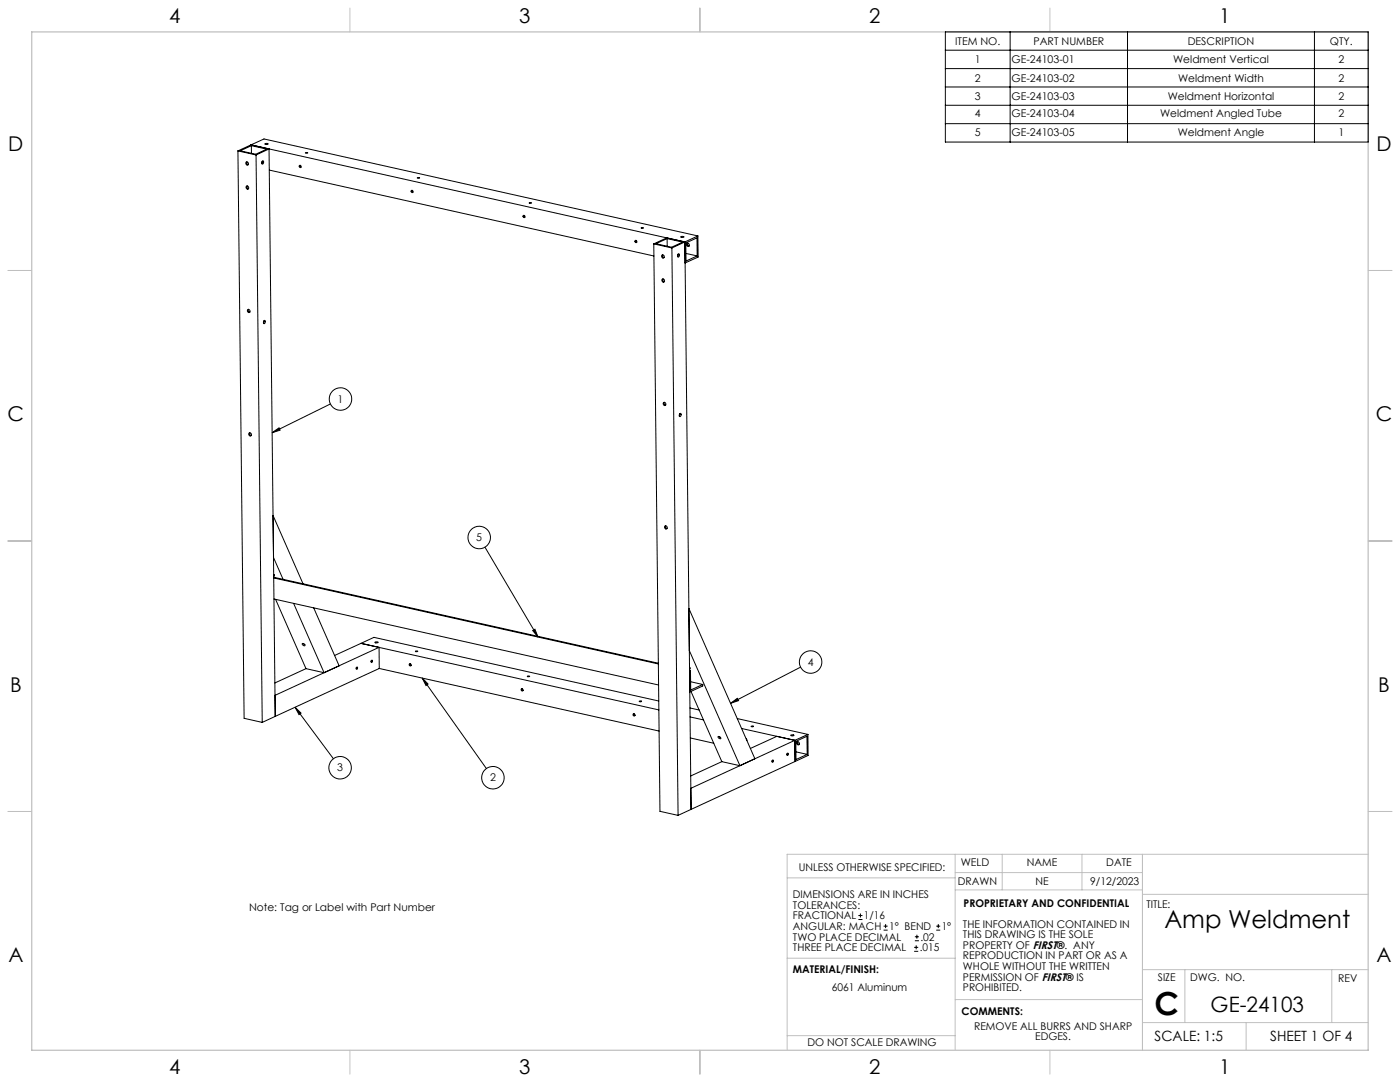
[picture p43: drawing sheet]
<svg xmlns="http://www.w3.org/2000/svg" width="559mm" height="432mm" viewBox="0 0 559 432" stroke-linecap="round" stroke-linejoin="round" font-family="sans-serif">
<defs><g id="words">
<text font-size="12.7" x="460.9" y="405.2">C</text>
<text font-size="9.9" x="464.7" y="370.2">Amp Weldment</text>
<text font-size="8.5" x="483.2" y="404">GE-24103</text>
<g font-size="8.1">
<text x="67.6" y="9.3">4</text>
<text x="207.3" y="9.3">3</text>
<text x="347" y="9.3">2</text>
<text x="486.7" y="9.3">1</text>
<text x="3.3" y="60.1">D</text>
<text x="549.4" y="60.1">D</text>
<text x="3" y="168">C</text>
<text x="549.1" y="168">C</text>
<text x="4" y="276">B</text>
<text x="550.1" y="276">B</text>
<text x="3.3" y="383.9">A</text>
<text x="549.4" y="383.9">A</text>
<text x="67.6" y="428.4">4</text>
<text x="207.3" y="428.4">3</text>
<text x="347" y="428.4">2</text>
<text x="486.7" y="428.4">1</text>
</g>
<g font-size="5.6">
<text x="460.9" y="415.2">SCALE: 1:5</text>
<text x="507" y="415.2">SHEET 1 OF 4</text>
</g>
<g font-size="4.2">
<text x="381.2" y="17.9">ITEM NO.</text>
<text x="412.5" y="17.9">PART NUMBER</text>
<text x="474.1" y="17.9">DESCRIPTION</text>
<text x="530.8" y="17.9">QTY.</text>
<text x="389.1" y="25.2">1</text>
<text x="403.7" y="25.2">GE-24103-01</text>
<text x="468.3" y="25.2">Weldment Vertical</text>
<text x="534.2" y="25.2">2</text>
<text x="389.1" y="32.5">2</text>
<text x="403.7" y="32.5">GE-24103-02</text>
<text x="470.2" y="32.5">Weldment Width</text>
<text x="534.2" y="32.5">2</text>
<text x="389.1" y="39.9">3</text>
<text x="403.7" y="39.9">GE-24103-03</text>
<text x="466.1" y="39.9">Weldment Horizontal</text>
<text x="534.2" y="39.9">2</text>
<text x="389.1" y="46.8">4</text>
<text x="403.7" y="46.8">GE-24103-04</text>
<text x="463" y="46.8">Weldment Angled Tube</text>
<text x="534.2" y="46.8">2</text>
<text x="389.1" y="54.1">5</text>
<text x="403.7" y="54.1">GE-24103-05</text>
<text x="470.1" y="54.1">Weldment Angle</text>
<text x="534.2" y="54.1">1</text>
<text x="134.7" y="160.7">1</text>
<text x="190.1" y="216">5</text>
<text x="322.4" y="265.7">4</text>
<text x="134.6" y="307.9">3</text>
<text x="195.6" y="311.8">2</text>
<text x="318.8" y="347.7">UNLESS OTHERWISE SPECIFIED:</text>
<text x="383.5" y="345.5">WELD</text>
<text x="409.9" y="345.7">NAME</text>
<text x="441.6" y="345.7">DATE</text>
<text x="382.3" y="353.3">DRAWN</text>
<text x="413.4" y="353.3">NE</text>
<text x="435.1" y="353.3">9/12/2023</text>
<text x="316.5" y="358.5">DIMENSIONS ARE IN INCHES</text>
<text x="99.4" y="363.5">Note: Tag or Label with Part Number</text>
<text x="316.5" y="362.7">TOLERANCES:</text>
<text x="384.6" y="361.9">PROPRIETARY AND CONFIDENTIAL</text>
<text x="457.6" y="362.3">TITLE:</text>
<text x="316.5" y="371.2">ANGULAR: MACH</text>
<text x="316.5" y="366.9">FRACTIONAL</text>
<text x="344.8" y="366.9">1/16</text>
<text x="354.9" y="371.2">1° BEND</text>
<text x="375.9" y="371.2">1°</text>
<text x="384.4" y="370.2">THE INFORMATION CONTAINED IN</text>
<text x="316.5" y="375.4">TWO PLACE DECIMAL</text>
<text x="367.4" y="375.4">.02</text>
<text x="384.4" y="374.4">THIS DRAWING IS THE SOLE</text>
<text x="316.5" y="379.6">THREE PLACE DECIMAL</text>
<text x="367.1" y="379.6">.015</text>
<text x="384.4" y="378.6">PROPERTY OF FIRST®. ANY</text>
<text x="384.4" y="382.9">REPRODUCTION IN PART OR AS A</text>
<text x="316.5" y="388.4">MATERIAL/FINISH:</text>
<text x="384.4" y="387.1">WHOLE WITHOUT THE WRITTEN</text>
<text x="332" y="395.6">6061 Aluminum</text>
<text x="384.4" y="391.3">PERMISSION OF FIRST® IS</text>
<text x="384.4" y="395.6">PROHIBITED.</text>
<text x="462.2" y="391.3">SIZE</text>
<text x="475.1" y="391.3">DWG. NO.</text>
<text x="534.1" y="391.8">REV</text>
<text x="383.8" y="405.1">COMMENTS:</text>
<text x="388.8" y="410.9">REMOVE ALL BURRS AND SHARP</text>
<text x="322.3" y="417.6">DO NOT SCALE DRAWING</text>
<text x="413.2" y="415.2">EDGES.</text>
</g>
</g></defs>
<g fill="none" stroke="#c0c0c0" stroke-width=".4">
<path d="M139.7 3.2v9.5M279.4 3.2v9.5M419.1 3.2v9.5M3.1 107.9h9.6M546.1 107.9h9.5M3.1 215.9h9.6M546.1 215.9h9.5M3.1 323.8h9.6M546.1 323.8h9.5M314.2 350.3h67M381.2 340.9v78.2M381.2 355.1h74.8"/>
<path d="M381.2 348.2h74.8M400 340.9v14.2M431.9 340.9v14.2M456 340.9v78.2M456 356.9h90.1M546.1 340.9h-231.9v78.2M314.2 382.4h67.2M381.2 398.9h74.8M456 387h90.1M472.9 387v21.1M531.6 387v21.1M139.7 419.1v9.6"/>
<path d="M279.4 419.1v9.6M314.2 413.3h67M419.1 419.1v9.6M456 408.1h90.1M497.4 408.1v11"/>
</g>
<path d="M12.7 12.7h533.4v406.4h-533.4z" fill="none" stroke="#c0c0c0" stroke-width=".5"/>
<g fill="none" stroke="#000" stroke-width=".4">
<path d="M377.3 12.7h168.8v44h-168.8zM403.2 12.7v44M450 12.7v44M524.7 12.7v44M377.3 20h168.8M377.3 27.4h168.8M377.3 34.7h168.8M100.2 57.8l173.2 38.8M100.3 58.1l.1 3.1M105.7 57.4h1.4l-.8 .3zM377.3 42h168.8M377.3 49.4h168.8"/>
<path d="M95 60.2l10.4-4.7 173.2 38.7M95 60.2l2.4 226.5 7.3 1.6M95 60.2l7.2 1.6M95.9 60.2l4.4-2.1 6.2 1.4-4.4 2.1zM98.2 64.7a.6 .6 0 0 1 .9 .4 .6 .6 0 0 1-.6 .7l-.4-.5zM98.3 74.3a.59 .59 0 0 1 1 .4 .59 .59 0 0 1-.9 .6zM98.6 64.6a.77 .77 0 0 0 .5 1.1M98.7 74.2a.77 .77 0 0 0 .5 1.1M102.2 61.8l5.2-2.4 2.5 226.5M102.2 61.8l2.5 226.5M104.7 64.3l.1-.1a.62 .62 0 0 1 .4 .7 .62 .62 0 0 1-.6 .5zM104.7 64.3l-.2 1"/>
<path d="M107.5 67.9l153.5 34.3M119.8 66l.4 .7M122 60.9l.8 .2zM164.5 76l.3 .7M166.5 71h1zM209.2 85.9l.3 .8M211.2 81h1zM253.8 95.9l.4 .8M256 90.9l.9 .1-.8 .1zM260.9 97.3l7.3 1.7M260.9 97.3l2.5 226.5 7.3 1.6M261.8 97.3l4.5-2.1 6.2 1.4-4.5 2.1z"/>
<path d="M266.1 94.9l-5.2 2.4M266.3 95.2v3.1M268.2 99l2.5 226.4M271.7 94.5l.8-.2 .5 .3-.8 .2zM273.4 96.6l2.4 226.4M273.7 97l4.5-2.1 .1 7.2-4.5 2.1zM274.5 97.1a.79 .79 0 0 0 .6 1.1M278.6 94.2l-10.4 4.8M278.6 94.2l.1 8.4-5.3 2.4v-8.4M264.2 101.8a.59 .59 0 0 1 1 .4 .59 .59 0 0 1-.9 .6zM264.3 111.4a.59 .59 0 0 1 1 .5 .59 .59 0 0 1-.9 .5zM264.5 101.7a.78 .78 0 0 0 .5 1.1"/>
<path d="M264.7 111.3a.78 .78 0 0 0 .4 1.1M270.7 101.4l-.3 1M270.8 101.3a.63 .63 0 0 1 .4 .7 .63 .63 0 0 1-.7 .6l-.1-.6zM273.8 101.1l4.5 1M98.9 123.6a.58 .58 0 0 1 .8 0 .58 .58 0 0 1-.1 .9 .58 .58 0 0 1-.8-.1zM99.2 123.4a.75 .75 0 0 0 .5 1.2M105.4 128l-.2 .9M105.5 127.9a.56 .56 0 0 1 .4 .7 .56 .56 0 0 1-.7 .4zM99.4 172.8a.59 .59 0 0 1 1 .4 .59 .59 0 0 1-.9 .6zM99.7 172.7a.77 .77 0 0 0 .6 1.1M108.6 172.7l2.8-2 .4 1zM131.9 161.2l-23.3 11.5"/>
<path d="M264.8 160.7a.59 .59 0 0 1 1 .4 .59 .59 0 0 1-.9 .5zM265.2 160.5a.78 .78 0 0 0 .5 1.2M271.4 165.1l.1-.1a.57 .57 0 0 1 .4 .7 .57 .57 0 0 1-.8 .4zM271.4 165.1l-.3 .9M109 205.7l12 27.3M193.6 218.4l21.1 35.8M265.4 209.9a.58 .58 0 0 1 .8 .1 .58 .58 0 0 1 0 .8 .58 .58 0 0 1-.9-.1zM265.7 209.8a.75 .75 0 0 0 .5 1.1M109.2 222.5l3.8 8.7M109.3 229.2l.2 .5-.2 .2M109.3 229.3l.1 .1M109.3 230.6l153.5 34.4"/>
<path d="M109.3 230.4l153.5 34.3M109.4 239l153.5 34.4M110 239.2l12.1 27.6M117.2 240.8l12.2 27.7M120.6 256.9l.4-.1a.54 .54 0 0 1 .6 .3 .54 .54 0 0 1-.1 .6zM121 256.8l.7 .4M125.2 242.6l10.2 23.1-6 2.8M144.1 256.8l-10.5 4.8M144.1 256.8l7.2 1.5M144.1 256.8l118.9 26.5M144.1 256.8l5.2-2.4 113.6 25.4M149.6 256.3l1-.1 .4 .2-.9 .2z"/>
<path d="M151.3 258.3l-41.5 19.2 .1 8.4M151.3 258.3l.1 8.5M165.9 259.8l.9 .2-.8 .1zM212.6 251.6l.9-.5 1.2 3.1zM275 242.8l26.3 60-6 2.8M275.1 259.6l20.2 46M122.1 266.8l7.3 1.7M122.1 266.8l-12.4 5.8M142.2 266.5v.2M142.3 266.3l.2-.1a.4 .4 0 0 1 .2 .5 .4 .4 0 0 1-.5 .2zM148.2 263.7l-.1 .3M151.4 266.8l-41.5 19.1"/>
<path d="M151.4 266.8l111.7 24.9M163.7 264.9l.4 .7M168.5 270.6l25.6 36.1M168.5 270.6l2.4 2.4-.9 .6zM208.4 274.8l.3 .8M210.5 269.9h.9zM255.1 279.9h1zM275.2 266.3l.3 .5-.3 .2M275.2 266.5h.2M275.2 267.5l.4 .1M275.6 267.6l-.4 .1 .1 8.5 5.2-2.4v-.6M275.6 267.6l.1 7.8 4.8-2.2"/>
<path d="M275.7 272.1l4.8 1.1M275.8 275.9l12.3 28.1M319.5 266.2l-27.9 14.5M109.9 285.9l-5.2 2.4M117.8 282.3l15.3 20.5M117.8 282.3l2.4 2.3-.9 .6zM253.1 284.8l.3 .8M275.4 282.5l3.7 .9M275.4 286.1l5.4 1.2M275.5 294.5l9.4 2.1M286.7 293.9h.2a.55 .55 0 0 1 .7 .3 .55 .55 0 0 1-.2 .7l-.7-.5zM287 293.9l.6 .5"/>
<path d="M291.6 280.7l2.7-2 .5 .9zM294.3 286.8l28.2 6.3M296 290.7l21.3 4.8M297.9 294.9l.2 .6M299.8 289.8h1l-.4 .3zM315.6 293.4l.6-.2 .7 .3-.7 .2zM317.3 295.5l-41.6 19.1M317.3 295.5l.1 8.4M317.3 295.5l-7.2-1.6-10.6 4.8M317.6 295.9l4.5-2.1 .1 7.3-4.5 2zM318.5 296a.77 .77 0 0 0 .5 1.1M322.5 293.1l-5.2 2.4"/>
<path d="M322.5 293.1v8.4l-5.1 2.4M288.1 304l7.2 1.6M288.1 304l-12.4 5.7M308.2 303.6l-.1 .2M308.3 303.4l.1-.1a.41 .41 0 0 1 .3 .5 .41 .41 0 0 1-.5 .3zM314.1 300.8v.3M314.2 300.6h.2a.41 .41 0 0 1 .2 .5 .41 .41 0 0 1-.5 .2zM317.4 303.9l-41.6 19.1M317.7 300l4.5 1.1M275.8 323l-5.1 2.4M342.6 367h1.6M342.6 365.4h1.6"/>
<path d="M343.4 364.6v1.5M352.7 371.2h1.6M352.7 369.6h1.6M353.5 368.8v1.6M364.9 379.7h1.6M364.9 378.1h1.6M365.2 375.4h1.6M365.2 373.8h1.6M365.7 377.3v1.5M366 373v1.6M373.7 371.2h1.6M373.7 369.6h1.6"/>
<path d="M374.5 368.8v1.6"/>
<circle cx="119.8" cy="66.5" r=".43"/>
<circle cx="164.5" cy="76.5" r=".43"/>
<circle cx="209.2" cy="86.4" r=".44"/>
<circle cx="253.8" cy="96.4" r=".42"/>
<circle cx="274.6" cy="97.8" r=".59"/>
<circle cx="135.9" cy="159.2" r="4.5"/>
<circle cx="191.3" cy="214.5" r="4.5"/>
<circle cx="148.3" cy="264" r=".4"/>
<circle cx="163.7" cy="265.3" r=".43"/>
<circle cx="208.4" cy="275.3" r=".43"/>
<circle cx="323.6" cy="264.2" r="4.5"/>
<circle cx="253.1" cy="285.2" r=".44"/>
<circle cx="318.5" cy="296.6" r=".59"/>
<circle cx="135.8" cy="306.4" r="4.5"/>
<circle cx="196.8" cy="310.4" r="4.5"/>
</g>
<path d="M212.6 251.6l.9-.5 1.2 3.1zM291.6 280.7l2.7-2 .5 .9zM168.5 270.6l2.4 2.4-.9 .6zM117.8 282.3l2.4 2.3-.9 .6zM108.6 172.7l2.8-2 .4 1z" fill="#000"/>
<use href="#words"/>
</svg>
